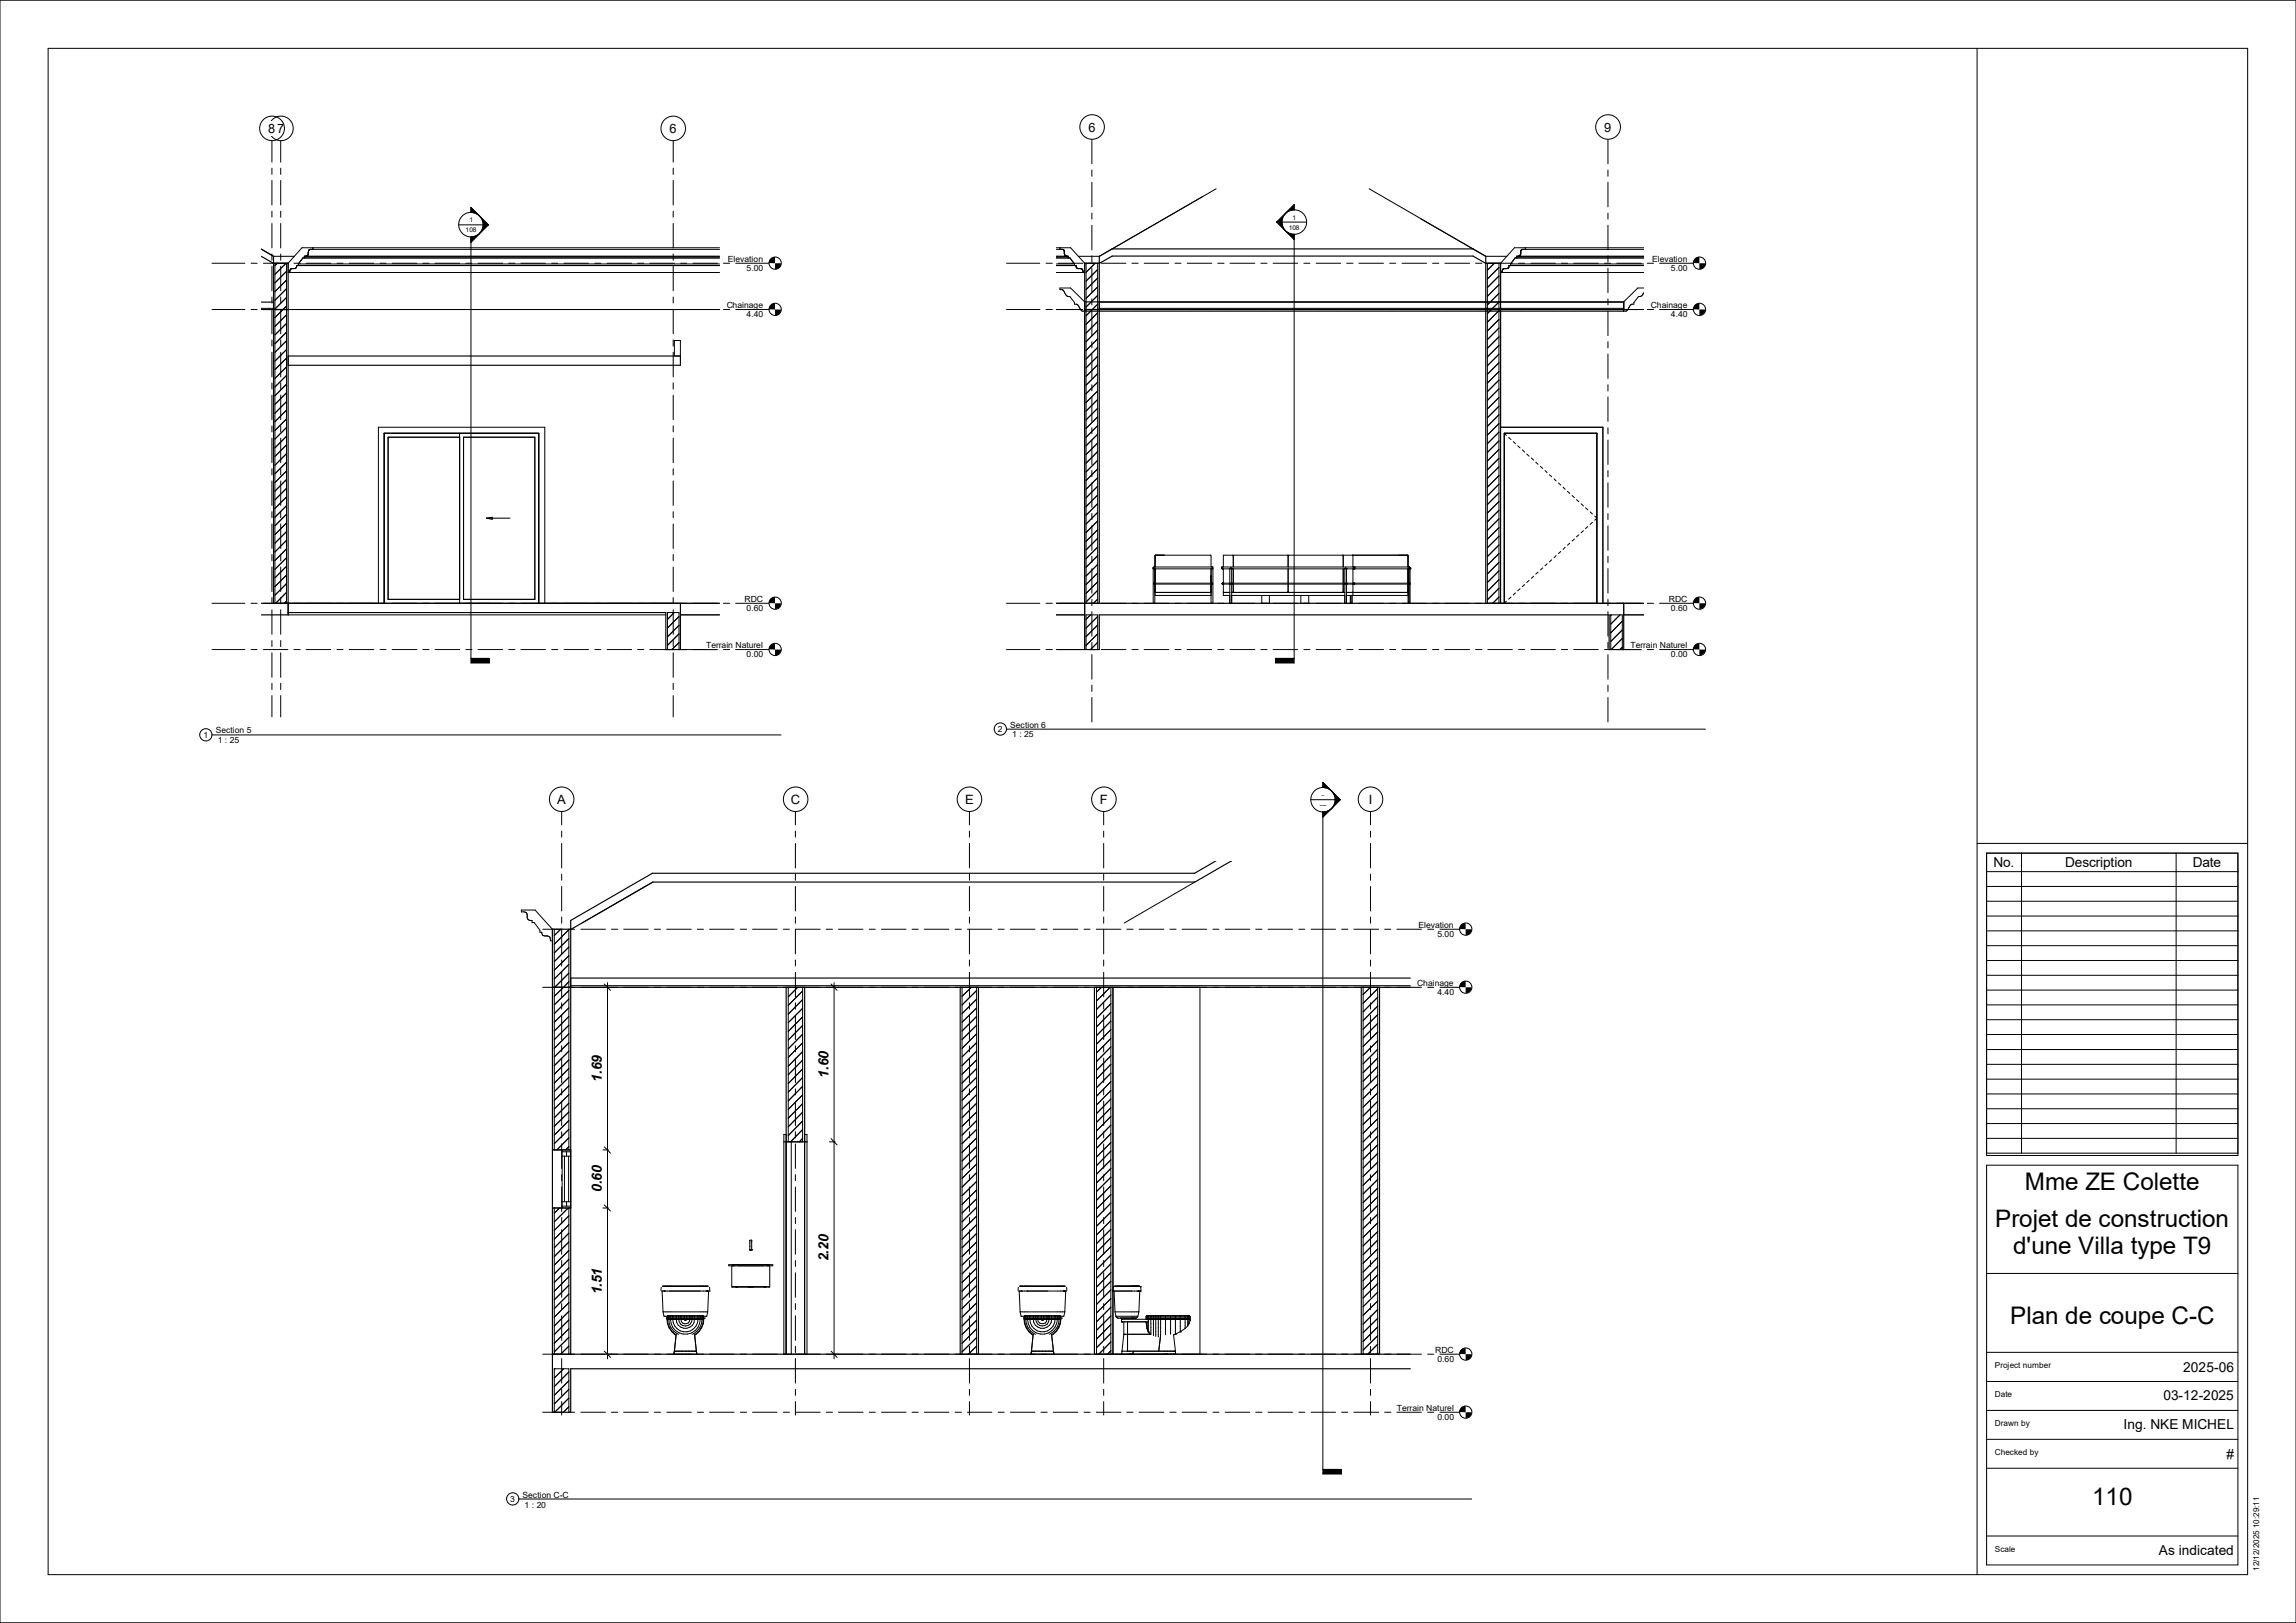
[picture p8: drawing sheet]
<svg xmlns="http://www.w3.org/2000/svg" width="420mm" height="297mm" viewBox="0 0 420 297" stroke-linecap="round" stroke-linejoin="round" font-family="sans-serif">
<defs><g id="words">
<g font-size="4.4">
<text x="370.4" y="217.8">Mme ZE Colette</text>
<text x="365" y="224.5">Projet de construction</text>
<text x="368.3" y="229.4">d'une Villa type T9</text>
<text x="367.7" y="242.3">Plan de coupe C-C</text>
<text x="382.7" y="275.5">110</text>
</g>
<g font-size="2.6">
<text x="110.1" y="197.9" transform="rotate(-90 110.1 197.9)">1.69</text>
<text x="151.6" y="197.2" transform="rotate(-90 151.6 197.2)">1.60</text>
<text x="110.1" y="218.1" transform="rotate(-90 110.1 218.1)">0.60</text>
<text x="151.6" y="230.8" transform="rotate(-90 151.6 230.8)">2.20</text>
<text x="110.1" y="236.9" transform="rotate(-90 110.1 236.9)">1.51</text>
</g>
<g font-size="2.5">
<text x="364.7" y="158.6">No.</text>
<text x="377.8" y="158.6">Description</text>
<text x="401.1" y="158.6">Date</text>
<text x="399.4" y="251">2025-06</text>
<text x="395.7" y="256.3">03-12-2025</text>
<text x="388.4" y="261.6">Ing. NKE MICHEL</text>
<text x="407.3" y="266.9">#</text>
<text x="394.9" y="284.6">As indicated</text>
</g>
<g font-size="2.3">
<text x="49.1" y="24.4">8</text>
<text x="50.7" y="24.4">7</text>
<text x="122.5" y="24.4">6</text>
<text x="199.1" y="24.1">6</text>
<text x="293.5" y="24.1">9</text>
<text x="101.9" y="147.2">A</text>
<text x="144.7" y="147.2">C</text>
<text x="176.5" y="147.2">E</text>
<text x="201.2" y="147.2">F</text>
<text x="250.4" y="147.2">I</text>
</g>
<g font-size="1.6">
<text x="133.1" y="48">Elevation</text>
<text x="302.2" y="48">Elevation</text>
<text x="136.6" y="49.6">5.00</text>
<text x="305.6" y="49.6">5.00</text>
<text x="132.9" y="56.4">Chainage</text>
<text x="136.6" y="58.1">4.40</text>
<text x="302" y="56.4">Chainage</text>
<text x="305.6" y="58.1">4.40</text>
<text x="136.2" y="110.2">RDC</text>
<text x="136.6" y="111.8">0.60</text>
<text x="305.3" y="110.2">RDC</text>
<text x="305.6" y="111.8">0.60</text>
<text x="129.2" y="118.7">Terrain Naturel</text>
<text x="298.2" y="118.7">Terrain Naturel</text>
<text x="136.6" y="120.3">0.00</text>
<text x="305.6" y="120.3">0.00</text>
<text x="37.2" y="135">1</text>
<text x="39.5" y="134.2">Section 5</text>
<text x="39.8" y="136">1 : 25</text>
<text x="182.5" y="133.9">2</text>
<text x="184.8" y="133.1">Section 6</text>
<text x="185.2" y="135">1 : 25</text>
<text x="259.5" y="169.8">Elevation</text>
<text x="262.9" y="171.5">5.00</text>
<text x="259.2" y="180.4">Chainage</text>
<text x="262.9" y="182.1">4.40</text>
<text x="262.6" y="247.6">RDC</text>
<text x="262.9" y="249.3">0.60</text>
<text x="255.5" y="258.2">Terrain Naturel</text>
<text x="262.9" y="259.9">0.00</text>
<text x="93.3" y="274.9">3</text>
<text x="95.6" y="274.1">Section C-C</text>
<text x="96" y="275.9">1 : 20</text>
</g>
<g font-size="1.5">
<text x="364.9" y="250.4">Project number</text>
<text x="364.9" y="255.7">Date</text>
<text x="364.9" y="260.9">Drawn by</text>
<text x="364.9" y="266.3">Checked by</text>
<text x="364.9" y="283.9">Scale</text>
<text x="413.2" y="287.4" transform="rotate(-90 413.2 287.4)">12/12/2025 10:29:11</text>
</g>
<g font-size="1.2">
<text x="85.9" y="40.7">1</text>
<text x="236.4" y="40.2">1</text>
<text x="85.2" y="42.5">108</text>
<text x="235.7" y="42">108</text>
<text x="241.4" y="147.7">---</text>
<text x="241.8" y="145.9">-</text>
</g>
</g></defs>
<path d="M89 94.7h1v.3h-1z" fill="#000"/>
<path d="M122.1 112.1h2.1v6.8h-2.1zM50.3 48.2h2.1v8.4h-2.1z" fill-rule="evenodd" fill="#fff"/>
<g fill="none" stroke="#000" stroke-width=".18">
<path d="M47.8 56.4h2.2M47.8 45.6l2.2 1.3h3.8M50 48.2h2.7M50.3 48.2v62.2M50.8 48.2l-.5 .4M52.3 48.2l-2 2M52.4 56l-2.1 2.1M52.4 57.6l-2.1 2.1M52.4 59.2l-2.1 2.1M52.4 49.7l-2.1 2.1M52.4 51.3l-2.1 2.1M52.4 52.8l-2.1 2.1"/>
<path d="M52.4 54.4l-2.1 2.2M52.4 48.2v62.2M52.7 56.6h78.9M52.7 48.2v1.7h78.9M53.3 49.2h.1M54.6 48.3v.3M54.6 48.3h77M56.6 45.7l-.2 .2-.1 .8-.5 .2M57.2 45.3v.3M131.6 46.9h-75.9v.3M131.6 48.6h-77.3l-.2 .5-.9 .1-.2 .7M131.6 47.2h-76.2l-.8 1.1"/>
<path d="M131.6 45.6l-75 .1M131.6 45.3h-76.4l-2.5 2.9M52.4 60.8l-2.1 2.1M52.4 62.4l-2.1 2.1M52.4 64l-2.1 2.1M52.4 65.5l-2.1 2.1M52.4 67.1l-2.1 2.2M52.4 68.7l-2.1 2.1M52.4 70.3l-2.1 2.1M52.4 71.9l-2.1 2.1M52.4 73.5l-2.1 2.1M52.4 75.1l-2.1 2.1"/>
<path d="M52.4 76.7l-2.1 2.1M52.4 78.2l-2.1 2.1M52.4 79.8l-2.1 2.2M84.1 79.3v31.1M123.4 62.3h1.1v2.9h-1.1zM52.4 81.4l-2.1 2.1M52.4 83l-2.1 2.1M52.4 84.6l-2.1 2.1M52.4 86.2l-2.1 2.1M52.4 87.8l-2.1 2.1M52.4 89.4l-2.1 2.1M52.4 90.9l-2.1 2.1"/>
<path d="M52.4 92.5l-2.1 2.2M52.4 94.1l-2.1 2.1M52.4 95.7l-2.1 2.1M52.4 97.3l-2.1 2.1M52.4 98.9l-2.1 2.1M84.1 80h-13.1v29.7h13.1M84.8 80h13v29.7h-13zM89 94.8l1-.1v.3zM89 94.8h4.3M52.4 100.5l-2.1 2.1M52.4 102.1l-2.1 2.1M52.4 103.6l-2.1 2.1"/>
<path d="M52.4 105.2l-2.1 2.2M52.4 106.8l-2.1 2.1M52.4 108.4l-2 2M52.4 110l-.4 .4M52.7 110.4h78.9M52.7 112.1v.4h69.1M69.2 110.4v-32.2h30.5v32.2M70.3 110.4v-31.1h28.3v31.1M122.1 118.9v-6.8h2.1v6.8M123.3 112.1l-1.2 1.3M124.2 112.8l-2.1 2.1M124.2 114.4l-2.1 2.1"/>
<path d="M124.2 116l-2.1 2.1M124.2 117.6l-1.3 1.3M124.5 112.5h7.1M124.5 118.9h7.1"/>
</g>
<path d="M47.8 45.6l2.2 1.3v63.5M47.8 46.9l2.2 1.3h2.7v64.3h-4.9M47.8 56.6h4.9M47.8 55.3h2.2M52.7 65.2h71.8v1.6h-71.8M47.8 110.4h76.7v8.5h-2.7v-6.8h-69.1" fill="none" stroke="#000" stroke-width=".21"/>
<path d="M272.1 56.6h2.1v53.8h-2.1z" fill="#fff"/>
<g fill="#fff">
<path d="M198.7 48.2h2.1v62.2h-2.1z" fill-rule="evenodd"/>
<path d="M294.6 112.5h2.2v6.4h-2.2zM198.7 112.5h2.1v6.4h-2.1zM272.1 48.2h2.1v8.4h-2.1z" fill-rule="evenodd"/>
</g>
<g fill="none" stroke="#000" stroke-width=".18">
<path d="M222.5 34.5l-21.4 12.4h-3.9M250.4 34.5l19.1 11.1M193.2 56.6h4.5M193.2 46.9h2.2v.3M193.2 45.3h2.6l2.6 2.9M193.2 45.6l1.4 .1 .2 1 .5 .2M193.2 47.2h2.5l.9 1.1M193.2 48.6h3.6l.2 .5 .9 .1 .1 .2 .1 .5M193.2 48.3h3.4M193.9 45.3v.3M194.6 45.8v.1M194.7 46.5v.1"/>
<path d="M196.6 48.3v.3M198.4 48.2v1.7h-5.2M198.4 56.9h-.6l-.3-.6a.96 .96 0 0 0-.9-.6v-.3l-.9-1.1a1.26 1.26 0 0 1-1.1-1.1l-.3-.2h-.4v-.3h1.9l2.6 2.5v63.7h-5.2M198.4 48.2h2.7M198.7 48.2v62.2M198.8 48.2l-.1 .1M200.3 48.2l-1.6 1.6M200.8 55.7l-2.1 2.1M200.8 57.2l-2.1 2.2M200.8 58.8l-2.1 2.2M200.8 49.3l-2.1 2.1M200.8 50.9l-2.1 2.1"/>
<path d="M200.8 52.5l-2.1 2.1M200.8 54.1l-2.1 2.1M200.8 48.2v62.2M201.1 56.4h95.9M259.9 40l11.9 6.9h3.8M271.8 48.2h2.7M272.1 48.2v62.2M273.3 48.2l-1.2 1.2M274.2 55.3l-2.1 2.1M274.2 56.9l-2.1 2.1M274.2 58.5l-2.1 2.1M274.2 48.9l-2.1 2.2"/>
<path d="M274.2 50.5l-2.1 2.1M274.2 52.1l-2.1 2.1M274.2 53.7l-2.1 2.1M274.2 48.2v62.2M274.5 48.2v7M274.5 56.9v21.3h18.7v32.2M274.5 49.9h26.2M276.3 48.3v.3M276.3 48.3h24.4M278.2 45.8v.1M279 45.3v.3M297.8 56.6h2.9"/>
<path d="M300.7 45.6h-22.2l-.3 .4-.1 .7-.5 .2M300.7 52.7h-1.1l-2.6 2.5v1.7h.6l.7-1.1 .6-.1v-.3l.8-1.1a.88 .88 0 0 0 1-.7M300.7 46.9h-23.2v.3M300.7 45.3h-23.7l-2.5 2.9M300.7 47.2h-23.5l-.9 1.1M300.7 48.6h-24.7l-.2 .5-.7 .1a.52 .52 0 0 0-.4 .7M200.8 60.4l-2.1 2.1M200.8 62l-2.1 2.1M200.8 63.6l-2.1 2.1M200.8 65.2l-2.1 2.1M200.8 66.8l-2.1 2.1M200.8 68.4l-2.1 2.1"/>
<path d="M200.8 69.9l-2.1 2.2M200.8 71.5l-2.1 2.2M200.8 73.1l-2.1 2.1M200.8 74.7l-2.1 2.1M200.8 76.3l-2.1 2.1M200.8 77.9l-2.1 2.1M200.8 79.5l-2.1 2.1M274.2 60l-2.1 2.1M274.2 61.6l-2.1 2.2M274.2 63.2l-2.1 2.1M274.2 64.8l-2.1 2.1M274.2 66.4l-2.1 2.1"/>
<path d="M274.2 68l-2.1 2.1M274.2 69.6l-2.1 2.1M274.2 71.2l-2.1 2.1M274.2 72.7l-2.1 2.1M274.2 74.3l-2.1 2.2M274.2 75.9l-2.1 2.1M274.2 77.5l-2.1 2.1M274.2 79.1l-2.1 2.1M275.2 79.3v31.1l.3-.4M275.2 79.3h16.9v31.1M275.2 79.3l.3 .4M200.8 81.1l-2.1 2.1"/>
<path d="M200.8 82.6l-2.1 2.2M200.8 84.2l-2.1 2.2M200.8 85.8l-2.1 2.1M200.8 87.4l-2.1 2.1M200.8 89l-2.1 2.1M200.8 90.6l-2.1 2.1M200.8 92.2l-2.1 2.1M200.8 93.8l-2.1 2.1M200.8 95.3l-2.1 2.2M200.8 96.9l-2.1 2.2M200.8 98.5l-2.1 2.1M274.2 80.7l-2.1 2.1"/>
<path d="M274.2 82.3l-2.1 2.1M274.2 83.9l-2.1 2.1M274.2 85.4l-2.1 2.1M274.2 87l-2.1 2.2M274.2 88.6l-2.1 2.1M274.2 90.2l-2.1 2.1M274.2 91.8l-2.1 2.1M274.2 93.4l-2.1 2.1M274.2 95l-2.1 2.1M274.2 96.6l-2.1 2.1M274.2 98.1l-2.1 2.1M274.2 99.7l-2.1 2.2"/>
<path d="M276 80.1l.4 .3M276.8 80.8l.4 .4M277.6 81.6l.4 .4M278.5 82.3l.4 .4M279.3 83.1l.4 .4M280.1 83.8l.4 .4M280.9 84.6l.4 .4M281.8 85.3l.4 .4M282.6 86.1l.4 .4M283.4 86.9l.4 .3M284.3 87.6l.3 .4M285.1 88.4l.4 .4"/>
<path d="M285.9 89.2l.4 .3M286.7 89.9l.4 .4M287.1 99.4l-.4 .4M287.6 90.7l.4 .4M288 98.6l-.4 .4M288.4 91.4l.4 .4M288.8 97.9l-.4 .4M289.2 92.2l.4 .4M289.6 97.1l-.4 .4M290 92.9l.4 .4M290.4 96.4l-.4 .3M290.9 93.7l.4 .4"/>
<path d="M291.3 95.6l-.4 .4M291.7 94.4l.4 .4-.4 .4M193.2 110.4h5.2M193.2 112.5h5.2M198.7 118.9v-6.4h2.1v6.4M199.5 112.5l-.8 .8M200.8 100.1l-2.1 2.1M200.8 101.7l-2.1 2.1M200.8 103.3l-2.1 2.1M200.8 104.9l-2.1 2.1M200.8 106.5l-2.1 2.1M200.8 108l-2.1 2.2"/>
<path d="M200.8 109.6l-.8 .8M200.8 112.8l-2.1 2.1M200.8 114.4l-2.1 2.1M200.8 116l-2.1 2.1M200.8 117.6l-1.3 1.3M210.9 104h.1M210.9 104l.2 .1M211 104.1h.1M211 104v.1M211.1 106.7h10.6v.1l-10.6 .1zM211.1 103.8h.1M211.1 104.1h.1"/>
<path d="M211.2 106.7h.1M211.2 106.9h.1M211.2 110.4h.1M211.2 104.1v2.6M211.2 106.9v3.5M211.3 108.4h10.2M211.3 106.9v2.1h10.2M211.3 104.1v2.6M211.3 108.3v.1M211.3 101.6h10.1l.1 2.2M211.4 101.6h-.1v2.2M221.5 108.4h-.1"/>
<path d="M221.5 104.1h.1M221.5 104.1v2.6M221.5 108.3v.1M221.7 106.9h.1M221.7 106.7h.1M221.7 103.8h.1M221.9 103.9l-.2-.1h-10.7l-.1 6.6h.3M221.9 103.9v6.5h-.4v-3.5M221.9 103.9l-.2 .2h-10.6M223.6 106.7h.1M223.6 106.9h.1M223.6 106.7h1.4"/>
<path d="M223.6 106.9h1.4M223.6 106.7v.2M223.8 108.4h1.2M223.8 104.1v2.6M223.8 106.9v2.1h1.2M223.8 101.6h1.7M223.8 101.6v2.2M225 104.1h.1M225 106.8h.1M225 106.7h.1M225 106.9h.1M225 104.1h-1.4l-.2-.2 .2-.1h34.2l.1 6.6"/>
<path d="M225 104.1v6.3M225 104.1l.1-.2 .2 .2M225 110.4h.3M225.1 104h.1M225.2 104h.1M225.3 104.1h.1M225.3 106.7h.1M225.3 106.8h.1M225.3 106.9h.1M225.3 108.4h20.7M225.3 104.1h20.7M225.3 106.7h20.7"/>
<path d="M225.3 106.9h20.7M225.3 104.1v6.3M225.3 109h20.7M225.6 101.6v.1M225.6 104.1v2.6M225.6 106.9v1.5M225.6 108.3v.1M225.6 108.4h.1M230.8 109v1.4h1.4v-1.4M235.6 101.7v2.1M235.6 104.1v2.6M235.6 106.9v1.5"/>
<path d="M235.6 101.7v-.1h-9.9h-.1v2.2M235.6 101.7l.2-.1h9.8l.1 .1M235.6 108.4h-.1M235.6 108.3l.1 .1M238 109v1.4h1.4v-1.4M245.7 108.4h.1M245.7 108.4h-.1M245.7 101.6v2.2M245.7 104.1v2.6M245.7 106.9v1.5M245.7 108.3v.1M245.7 101.6h11.8l.1 .1"/>
<path d="M246 104.1h.1M246 106.8h.1M246 106.7h.1M246 106.9h.1M246 104l.3 .1v6.3h-.3zM246.1 104h.1M246.2 104h.1M246.3 104.1h.1M246.3 106.7h.1M246.3 106.8h.1M246.3 106.9h.1M246.3 108.4h11.3"/>
<path d="M246.3 104.1h11.5M246.3 106.7l11.5 .1v.1h-11.5M247 109v1.4h.3v-1.4M247.5 101.6v2.2M247.5 104.1v2.6M247.5 106.9v1.4M247.5 108.4v.6M247.5 108.3l-.1 .1M247.6 106.7h.1M247.6 106.9h.1M247.6 103.8h.1M247.6 104.1h.1"/>
<path d="M247.7 106.7v.2M247.7 103.8v.3M257.6 106.9v2.1h-11.3M257.6 101.6v2.2M257.6 104.1v2.6M257.6 108.4h-.2M257.6 106.9v3.5h.3M257.7 106.7h.1M257.7 106.9h.1M257.8 104.1h.1M257.9 104.1h.1M257.9 104h.1"/>
<path d="M257.9 110.4h.1M257.9 104l-.1 .1M274.2 101.3l-2.1 2.1M274.2 102.9l-2.1 2.1M274.2 104.5l-2.1 2.1M274.2 106.1l-2.1 2.1M274.2 107.7l-2.1 2.1M274.2 109.3l-1.2 1.1M274.5 110.4h26.2M276.4 109.3l-.4 .3M277.2 108.5l-.4 .4M278 107.7l-.4 .4"/>
<path d="M278.9 107l-.4 .4M279.7 106.2l-.4 .4M280.5 105.5l-.4 .3M281.3 104.7l-.4 .4M282.2 103.9l-.4 .4M283 103.2l-.4 .3M283.8 102.4l-.4 .4M284.6 101.7l-.3 .4M285.5 100.9l-.4 .4M286.3 100.2l-.4 .3M294.6 118.9v-6.4h2.2v6.4M294.7 112.5l-.1 .1"/>
<path d="M296.3 112.5l-1.7 1.7M296.8 113.7l-2.2 2.1M296.8 115.3l-2.2 2.1M296.8 116.8l-2.1 2.1M296.8 118.4l-.5 .5M297 110.4v2.1h3.7M297 118.9h3.7"/>
</g>
<path d="M198.4 56.6h98.6M198.4 55.2h98.6v1.7h-98.6M201.1 55.3h95.9M198.4 110.4h98.6v8.5h-2.7v-6.4h-93.2v6.4h-2.7v-70.7h2.7l2.4-1.3h66l2.2 1.3h2.8v62.2M201.1 110.4v-63.5l2.4-1.3h66l2.3 1.3v63.5" fill="none" stroke="#000" stroke-width=".21"/>
<g fill="#fff">
<path d="M249.3 180.7h2.7v67.1h-2.7zM200.6 180.7h2.6v67.1h-2.6z" fill-rule="evenodd"/>
<path d="M101.4 170.1h2.7v10.6h-2.7zM101.4 250.5h2.7v7.9h-2.7zM176 180.7h2.6v67.1h-2.6zM144.2 180.7h2.6v28.3h-2.6z" fill-rule="evenodd"/>
</g>
<path d="M101.4 180.7h2.7v67.1h-2.7z" fill="#fff"/>
<g fill="none" stroke="#000" stroke-width=".18">
<path d="M225.3 157.5l-.1 .1M95.4 166.5h2.5l3.1 3.6v2.1h-.3l-.2-.8-1.2-.2-.2-.6h-.3v-.4l-1.1-1.4h-.4v-.4h-.5l-.2-.2-.3-1.2-.4-.1h-.5zM101.4 170.1v40.3M102.6 170.1l-1.2 1.1M104.1 178.1l-2.7 2.6M104.1 179.7l-2.7 2.6M104.1 170.1l-2.7 2.7M104.1 171.7l-2.7 2.7M104.1 173.3l-2.7 2.7M104.1 174.9l-2.7 2.6M104.1 176.5l-2.7 2.7M104.1 170.1v40.3"/>
<path d="M119.4 161.4l-12.9 7.5M218.6 161.4l-12.9 7.5M104.1 181.3l-2.7 2.6M104.1 182.8l-2.7 2.7M104.1 184.4l-2.7 2.7M104.1 186l-2.7 2.7M104.1 187.6l-2.7 2.6M104.1 189.2l-2.7 2.7M104.1 190.8l-2.7 2.6M104.1 192.4l-2.7 2.6M104.1 194l-2.7 2.6M104.1 195.5l-2.7 2.7"/>
<path d="M104.1 197.1l-2.7 2.7M104.1 198.7l-2.7 2.7M104.4 180.4h153.6M144.2 180.7v28.3M144.3 180.7l-.1 .1M145.9 180.7l-1.7 1.7M146.8 181.4l-2.6 2.6M146.8 184.5l-2.6 2.7M146.8 182.9l-2.6 2.7M146.8 186.1l-2.6 2.7M146.8 187.7l-2.6 2.6M146.8 189.3l-2.6 2.6"/>
<path d="M146.8 190.8l-2.6 2.7M146.8 192.4l-2.6 2.7M146.8 194l-2.6 2.7M146.8 195.6l-2.6 2.7M146.8 197.2l-2.6 2.7M146.8 198.8l-2.6 2.7M146.8 180.7v28.3h-3.4M176 180.7v67.1M176.1 180.7h-.1M177.7 180.7l-1.7 1.6M178.6 181.3l-2.6 2.6M178.6 182.8l-2.6 2.7"/>
<path d="M178.6 184.4l-2.6 2.7M178.6 186l-2.6 2.7M178.6 187.6l-2.6 2.6M178.6 189.2l-2.6 2.7M178.6 190.8l-2.6 2.6M178.6 192.4l-2.6 2.6M178.6 194l-2.6 2.6M178.6 195.5l-2.6 2.7M178.6 197.1l-2.6 2.7M178.6 198.7l-2.6 2.7M178.6 180.7v67.1M200.6 180.7v67.1"/>
<path d="M201.5 180.7l-.9 .9M203.1 180.7l-2.5 2.5M203.2 182.1l-2.6 2.6M203.2 183.7l-2.6 2.7M203.2 185.3l-2.6 2.6M203.2 186.9l-2.6 2.6M203.2 188.4l-2.6 2.7M203.2 190l-2.6 2.7M203.2 191.6l-2.6 2.7M203.2 193.2l-2.6 2.7M203.2 194.8l-2.6 2.6M203.2 196.4l-2.6 2.7"/>
<path d="M203.2 198l-2.6 2.6M203.2 199.6l-2.6 2.6M203.2 180.7v67.1M203.6 180.7h15.9v67.1h-15.9zM249.3 180.7v67.1M250.7 180.7l-1.4 1.3M252 180.9l-2.7 2.7M252 182.5l-2.7 2.7M252 184.1l-2.7 2.7M252 185.7l-2.7 2.6M252 187.3l-2.7 2.6M252 188.8l-2.7 2.7"/>
<path d="M252 190.5l-2.7 2.6M252 192l-2.7 2.7M252 193.6l-2.7 2.7M252 195.2l-2.7 2.7M252 196.8l-2.7 2.6M252 198.4l-2.7 2.6M252 200l-2.7 2.6M252 180.7v67.1M101 210.4h3.4v10.7h-3.4zM102.8 210.4v10.7M102.8 219.9h1.6M102.8 211.6h1.6"/>
<path d="M102.8 210.8h1.6M103.3 211.6v8.3M103.6 210.8v.8M103.6 219.9v.8M104 211.6v8.3M104.1 200.3l-2.7 2.6M104.1 201.9l-2.7 2.7M104.1 203.5l-2.7 2.6M104.1 205.1l-2.7 2.6M104.1 206.7l-2.7 2.6M104.1 208.2l-2.2 2.2M104.1 209.8l-.7 .6"/>
<path d="M144.7 209v38.8M146.8 200.4l-2.6 2.6M146.8 202l-2.6 2.6M146.8 203.5l-2.6 2.7M146.8 205.1l-2.6 2.7M146.8 206.7l-2.2 2.3M146.8 208.3l-.6 .7M147.2 209h.4M178.6 200.3l-2.6 2.6M178.6 201.9l-2.6 2.7M178.6 203.5l-2.6 2.6M178.6 205.1l-2.6 2.6"/>
<path d="M178.6 206.7l-2.6 2.6M178.6 208.2l-2.6 2.7M178.6 209.8l-2.6 2.7M178.6 211.4l-2.6 2.7M178.6 213l-2.6 2.6M178.6 214.6l-2.6 2.7M178.6 216.2l-2.6 2.6M178.6 217.8l-2.6 2.6M178.6 219.4l-2.6 2.6M203.2 201.1l-2.6 2.7M203.2 202.7l-2.6 2.7M203.2 204.3l-2.6 2.7"/>
<path d="M203.2 205.9l-2.6 2.7M203.2 207.5l-2.6 2.6M203.2 209.1l-2.6 2.7M203.2 210.7l-2.6 2.6M203.2 212.3l-2.6 2.6M203.2 213.8l-2.6 2.7M203.2 215.4l-2.6 2.7M203.2 217l-2.6 2.7M203.2 218.6l-2.6 2.6M252 201.5l-2.7 2.7M252 203.2l-2.7 2.6M252 204.7l-2.7 2.7"/>
<path d="M252 206.3l-2.7 2.7M252 207.9l-2.7 2.7M252 209.5l-2.7 2.6M252 211.1l-2.7 2.6M252 212.7l-2.7 2.6M252 214.2l-2.7 2.7M252 215.9l-2.7 2.6M252 217.4l-2.7 2.7M252 219l-2.7 2.7M101.4 221.1v26.7M102.4 221.1l-1 .9M102.8 220.7h1.6"/>
<path d="M103.9 221.1l-2.5 2.5M104.1 222.5l-2.7 2.7M104.1 224.1l-2.7 2.7M104.1 225.7l-2.7 2.6M104.1 227.3l-2.7 2.7M104.1 228.9l-2.7 2.6M104.1 230.5l-2.7 2.6M104.1 232l-2.7 2.7M104.1 233.6l-2.7 2.7M104.1 235.2l-2.7 2.7M104.1 236.8l-2.7 2.7M104.1 238.4l-2.7 2.6"/>
<path d="M104.1 240l-2.7 2.7M104.1 221.1v26.7M120.9 235.6v.5M121 236.3h8.8M121.1 236.3l.2 3.8M121.2 235.4h8.4M129.6 236.3l-.1 3.8M129.8 236.3h.1M129.8 235.6v.5M133.3 231.4h8.1v.2h-8.1zM133.9 231.6v3.9h6.9v-3.9M137.2 228.7h.1"/>
<path d="M137.2 227v1.7M137.2 228.7h.3M137.2 226.9h.1M137.5 226.9v1.8M137.5 228.7h.1M178.6 236.8l-2.6 2.7M178.6 240l-2.6 2.7M178.6 220.9l-2.6 2.7M178.6 222.5l-2.6 2.7M178.6 224.1l-2.6 2.7M178.6 225.7l-2.6 2.6M178.6 227.3l-2.6 2.7"/>
<path d="M178.6 228.9l-2.6 2.6M178.6 230.5l-2.6 2.6M178.6 232.1l-2.6 2.6M178.6 233.6l-2.6 2.7M178.6 235.2l-2.6 2.7M178.6 238.4l-2.6 2.6M186.3 235.6l-.1 .5M186.3 236.3h8.8M186.4 236.3l.2 3.8M186.5 235.4h8.4M194.9 236.3l-.1 3.8M195.1 235.6l.1 .5"/>
<path d="M203.2 234.5l-2.6 2.6M203.2 237.7l-2.6 2.6M203.2 220.2l-2.6 2.6M203.2 221.8l-2.6 2.6M203.2 223.4l-2.6 2.6M203.2 225l-2.6 2.6M203.2 226.5l-2.6 2.7M203.2 228.1l-2.6 2.7M203.2 229.7l-2.6 2.7M203.2 231.3l-2.6 2.6M203.2 232.9l-2.6 2.6M203.2 236.1l-2.6 2.6"/>
<path d="M203.2 239.2l-2.6 2.7M203.6 236.2l5.1 .1M203.8 236.3l.2 3.8M208.5 236.3l-.2 3.8M208.6 235.5h.1M208.6 236.3h.1M208.6 235.5l-4.8-.1-.2 .2v.5M208.7 235.6v.5M252 220.6l-2.7 2.7M252 222.2l-2.7 2.6M252 223.8l-2.7 2.6M252 225.4l-2.7 2.6"/>
<path d="M252 226.9l-2.7 2.7M252 228.6l-2.7 2.6M252 230.1l-2.7 2.7M252 231.7l-2.7 2.7M252 233.3l-2.7 2.7M252 234.9l-2.7 2.6M252 236.5l-2.7 2.6M252 238.1l-2.7 2.6M252 239.6l-2.7 2.7M101.4 258.4v-7.9h2.7v7.9M101.5 250.5l-.1 .1M103.1 250.5l-1.7 1.7"/>
<path d="M104.1 241.6l-2.7 2.6M104.1 243.2l-2.7 2.6M104.1 244.7l-2.7 2.7M104.1 246.3l-1.5 1.5M104.1 251.1l-2.7 2.6M104.1 252.7l-2.7 2.7M104.1 254.3l-2.7 2.6M104.1 255.9l-2.6 2.5M104.1 257.4l-1 1M121.3 240.1l.2 .8h.5M121.3 240.1h8.2M121.9 241.2h.1"/>
<path d="M122 241l.1-.3h6.5l.1 .3M122 241h6.7M122 241v.3h6.7v-.3M122.1 241.4a3.4 3.4 0 0 0 1.6 2.9M122.2 240.7l-.1 .6M122.3 241.4a2.88 2.88 0 0 0 1.8 2.8M122.4 240.7l-.1 .6M122.6 241.4a2.73 2.73 0 0 0 2.8 2.8 2.73 2.73 0 0 0 2.7-2.8M122.8 240.7l-.2 .6M123.1 241.4a2.31 2.31 0 0 0 2.3 2.3 2.31 2.31 0 0 0 2.3-2.3M123.1 240.7v.6M123.4 247.3l-.1 .5h4.2l-.1-.5"/>
<path d="M123.4 247.3l.3-3a3.2 3.2 0 0 1-1.7-2.9h6.7a3.3 3.3 0 0 1-1.6 2.9l.3 3M123.4 247.3h4M123.7 244.2l-.3 3.1M123.7 241.4a1.67 1.67 0 0 0 1.7 1.7 1.67 1.67 0 0 0 1.6-1.7M123.8 240.7l-.1 .6M124.1 241.4a1.25 1.25 0 0 0 1.3 1.3 1.25 1.25 0 0 0 1.2-1.3M124.2 240.7l-.1 .6M124.5 241.4a.83 .83 0 0 0 .9 .9 .83 .83 0 0 0 .8-.9M124.6 240.7l-.1 .6M125.1 241.4l.3 .2 .2-.2M125.2 240.7l-.1 .6M125.6 240.7v.6"/>
<path d="M126.2 240.7v.6M126.5 240.7l.1 .6M127 240.7v.6M127 244.2l.4 3.1M127.6 240.7l.1 .6M128 240.7l.1 .6M128.3 240.7l.1 .6M128.4 241.4a3 3 0 0 1-1.8 2.8M128.6 240.7l.1 .6M128.7 241.4a3.4 3.4 0 0 1-1.7 2.9M128.7 241.2h.2M128.9 241.2h.1"/>
<path d="M129.5 240.1l-.2 .8h-.6M143.8 247.8v-40.2h-.4v40.2h4.2v-40.2h-.4v40.2M178.6 243.2l-2.6 2.6M178.6 246.3l-1.4 1.5M178.6 241.6l-2.6 2.6M178.6 244.8l-2.6 2.6M186.6 240.1h8.2M186.6 240.1l.2 .8h.6M187.2 241.2h.1M187.3 241h6.8M187.3 241l.1-.3h6.5l.2 .3M187.3 241v.3h6.8v-.3"/>
<path d="M187.4 241.4a3.4 3.4 0 0 0 1.6 2.9M187.5 240.7l-.1 .6M187.6 241.4a3 3 0 0 0 1.8 2.8M187.7 240.7l-.1 .6M188 241.4a2.73 2.73 0 0 0 2.7 2.8 2.73 2.73 0 0 0 2.7-2.8M188.1 240.7l-.1 .6M188.4 241.4a2.31 2.31 0 0 0 2.3 2.3 2.31 2.31 0 0 0 2.3-2.3M188.5 240.7l-.1 .6M188.7 247.3l.3-3a3.2 3.2 0 0 1-1.7-2.9h6.8a3.2 3.2 0 0 1-1.7 2.9l.3 3M188.7 247.3l-.1 .5h4.2l-.1-.5M188.7 247.3h4M189 244.2l-.3 3.1"/>
<path d="M189 241.4a1.67 1.67 0 0 0 1.7 1.7 1.67 1.67 0 0 0 1.7-1.7M189.1 240.7l-.1 .6M189.4 241.4a1.23 1.23 0 0 0 1.3 1.3 1.23 1.23 0 0 0 1.2-1.3M189.5 240.7l-.1 .6M189.8 241.4a.85 .85 0 0 0 .9 .8 .85 .85 0 0 0 .8-.8M189.8 241v.3M189.9 240.7v.3M190.5 241.4l.2 .2 .2-.2M190.5 240.7v.6M190.9 240.7v.6M191.5 240.7v.6M191.9 240.7v.6"/>
<path d="M192.3 240.7l.1 .6M192.4 244.2l.3 3.1M192.9 240.7l.1 .6M193.3 240.7l.1 .6M193.6 240.7l.1 .6M193.7 241.4a2.88 2.88 0 0 1-1.8 2.8M193.8 240.7l.2 .6M194 241.4a3.3 3.3 0 0 1-1.7 2.9M194.1 241.2h.1M194.2 241.2h.1M194.8 240.1l-.2 .8h-.6M203.2 240.8l-2.6 2.7"/>
<path d="M203.2 244l-2.6 2.6M203.2 247.2l-.6 .6M203.2 242.4l-2.6 2.7M203.2 245.6l-2.2 2.2M204 240.1h4.3M204 240.1l.1 .8M204.1 240.9l.5 .3h3.2l.3-.2M205.1 241.4h.1M205.1 241.9h.1M205.1 241.4h12.6l-.2 .9M205.1 241.9h5M205.1 241.4v.5"/>
<path d="M205.2 247.3h9.8M205.2 247.3v.5M205.6 244.2l-.4 3.1M205.6 241.9v2.3M206.2 241.9v5.4M207.3 247.3v.5M207.7 241.2h.1M208.3 240.1l-.1 .8h-4.1M209.6 241h8.1M209.6 241l.1-.3h7.9l.1 .3M209.6 241v.3h8.1v-.3M209.6 241.9l.2 1.3"/>
<path d="M209.8 243.2l.3 .6M209.8 241.9v1.3M210 240.7l-.2 .6M210.1 243.8h.1M210.1 241.4v2.4M210.1 243.8l.3 .4M210.2 240.7l-.1 .6M210.5 241.4v2.8h-4.9M210.6 240.7l-.1 .6M211 241.4v3M211 240.7v.6M211.4 241.4v3.2"/>
<path d="M211.5 240.7l-.1 .6M211.9 240.7v.6M211.9 241.4v3.2M212.3 240.7v.6M212.3 241.4v2.9l-.3 3M213.2 240.7v.6M213.2 241.4v2.9M214.1 240.7v.6M214.1 241.4v2.8M214.7 244.3l.3 3M215 240.7v.6M215 244.1h.1"/>
<path d="M215 247.3l.1 .5M215 244.1l-.4 .2M215 241.4v2.7M215.9 240.7v.6M215.9 243.7h.1M215.9 243.7l-.9 .4M215.9 241.4v2.3M216.7 240.7l.1 .6M216.8 243.1l-.9 .6M216.8 241.4v1.7M217.2 240.7l.1 .6M217.3 242.7l-.5 .4"/>
<path d="M217.3 241.4v1.3M217.4 240.7l.1 .6M217.5 242.3l-.2 .4M217.5 241.4v.9M252 241.3l-2.7 2.6M252 242.8l-2.7 2.7M252 244.4l-2.7 2.7M252 246l-1.8 1.8M252 247.6l-.2 .2"/>
<circle cx="141.8" cy="118.9" r="1.12"/>
</g>
<path d="M222.5 157.5l-4 2.3h-99.2l-14.9 8.6v42h-3.4v-40.3h3.5l14.9-8.7h99.2l6.7-3.9M104.4 179h153.6M101 180.7h157M143.8 180.7v28.3h3.4v-28.3M175.6 180.7v67.1M179 180.7v67.1M200.2 180.7v67.1M203.6 180.7v67.1M249 180.7v67.1M252.3 180.7v67.1M101 247.8h157M104.4 247.8v-26.7h-3.4v37.3h3.4v-7.9h153.6" fill="none" stroke="#000" stroke-width=".21"/>
<path d="M140.6 117.8h1.2v1.1h-1.2zM141.8 118.9h1.1v1.1h-1.1z" fill="#000"/>
<g fill="#fff">
<path d="M129.2 117.2h10.4v1.8h-10.4z"/>
<path d="M136.6 118.9h3v1.7h-3z"/>
</g>
<g fill="none" stroke="#000" stroke-width=".18">
<path d="M38.8 118.9h6M45.9 118.9h1.1M48.2 118.9h4.5M53.8 118.9h1.1M56 118.9h4.5M61.6 118.9h1.1M63.9 118.9h4.5M69.5 118.9h1.1M71.8 118.9h4.4M77.3 118.9h1.2M79.6 118.9h4.5M85.2 118.9h1.1"/>
<path d="M87.5 118.9h4.4M93 118.9h1.2M95.3 118.9h4.5M100.9 118.9h1.1M103.2 118.9h4.5M108.8 118.9h1.1M111 118.9h4.5M116.6 118.9h1.2M118.9 118.9h4.5M124.5 118.9h1.1M126.7 118.9h4.5M132.3 118.9h1.2"/>
<path d="M134.6 118.9h6"/>
<circle cx="141.8" cy="56.6" r="1.12"/>
</g>
<path d="M140.6 55.5h1.2v1.1h-1.2zM141.8 56.6h1.1v1.1h-1.1z" fill="#000"/>
<g fill="#fff">
<path d="M132.9 55h6.7v1.7h-6.7z"/>
<path d="M136.6 56.6h3v1.8h-3z"/>
</g>
<g fill="none" stroke="#000" stroke-width=".18">
<path d="M38.8 56.6h6M45.9 56.6h1.1M48.2 56.6h4.5M53.8 56.6h1.1M56 56.6h4.5M61.6 56.6h1.1M63.9 56.6h4.5M69.5 56.6h1.1M71.8 56.6h4.4M77.3 56.6h1.2M79.6 56.6h4.5M85.2 56.6h1.1"/>
<path d="M87.5 56.6h4.4M93 56.6h1.2M95.3 56.6h4.5M100.9 56.6h1.1M103.2 56.6h4.5M108.8 56.6h1.1M111 56.6h4.5M116.6 56.6h1.2M118.9 56.6h4.5M124.5 56.6h1.1M126.7 56.6h4.5M132.3 56.6h1.2"/>
<path d="M134.6 56.6h6"/>
<circle cx="141.8" cy="110.4" r="1.12"/>
</g>
<path d="M140.6 109.3h1.2v1.1h-1.2zM141.8 110.4h1.1v1.1h-1.1z" fill="#000"/>
<g fill="#fff">
<path d="M136.2 108.7h3.4v1.7h-3.4z"/>
<path d="M136.6 110.4h3v1.7h-3z"/>
</g>
<g fill="none" stroke="#000" stroke-width=".18">
<path d="M38.8 110.4h6M45.9 110.4h1.1M48.2 110.4h4.5M53.8 110.4h1.1M56 110.4h4.5M61.6 110.4h1.1M63.9 110.4h4.5M69.5 110.4h1.1M71.8 110.4h4.4M77.3 110.4h1.2M79.6 110.4h4.5M85.2 110.4h1.1"/>
<path d="M87.5 110.4h4.4M93 110.4h1.2M95.3 110.4h4.5M100.9 110.4h1.1M103.2 110.4h4.5M108.8 110.4h1.1M111 110.4h4.5M116.6 110.4h1.2M118.9 110.4h4.5M124.5 110.4h1.1M126.7 110.4h4.5M132.3 110.4h1.2"/>
<path d="M134.6 110.4h6"/>
<circle cx="141.8" cy="48.2" r="1.12"/>
</g>
<path d="M140.6 47h1.2v1.2h-1.2zM141.8 48.2h1.1v1.1h-1.1z" fill="#000"/>
<g fill="#fff">
<path d="M133.1 46.5h6.5v1.8h-6.5z"/>
<path d="M136.6 48.2h3v1.7h-3z"/>
</g>
<g fill="none" stroke="#000" stroke-width=".18">
<path d="M38.8 48.2h6M45.9 48.2h1.1M48.2 48.2h4.5M53.8 48.2h1.1M56 48.2h4.5M61.6 48.2h1.1M63.9 48.2h4.5M69.5 48.2h1.1M71.8 48.2h4.4M77.3 48.2h1.2M79.6 48.2h4.5M85.2 48.2h1.1"/>
<path d="M87.5 48.2h4.4M93 48.2h1.2M95.3 48.2h4.5M100.9 48.2h1.1M103.2 48.2h4.5M108.8 48.2h1.1M111 48.2h4.5M116.6 48.2h1.2M118.9 48.2h4.5M124.5 48.2h1.1M126.7 48.2h4.5M132.3 48.2h1.2"/>
<path d="M134.6 48.2h6"/>
<circle cx="123.1" cy="23.5" r="2.24"/>
</g>
<path d="M122.5 22.2h1.2v2.6h-1.2z" fill="#fff"/>
<g fill="none" stroke="#000" stroke-width=".18">
<path d="M123.1 25.8v3.9M123.1 30.8v1.1M123.1 33v4.5M123.1 38.7v1.1M123.1 40.9v4.5M123.1 46.5v1.1M123.1 48.7v4.5M123.1 54.4v1.1M123.1 56.6v4.5M123.1 62.2v1.1M123.1 64.5v4.5M123.1 70.1v1.1"/>
<path d="M123.1 72.3v4.5M123.1 77.9v1.1M123.1 80.2v4.5M123.1 85.8v1.1M123.1 88v4.5M123.1 93.6v1.1M123.1 95.9v4.5M123.1 101.5v1.1M123.1 103.8v4.4M123.1 109.3v1.2M123.1 111.6v4.5M123.1 117.2v1.1"/>
<path d="M123.1 119.5v4.5M123.1 125.1v1.1M123.1 127.3v3.9"/>
<circle cx="51.4" cy="23.5" r="2.24"/>
</g>
<path d="M50.7 22.2h1.3v2.6h-1.3z" fill="#fff"/>
<g fill="none" stroke="#000" stroke-width=".18">
<path d="M51.4 25.8v3.9M51.4 30.8v1.1M51.4 33v4.5M51.4 38.7v1.1M51.4 40.9v4.5M51.4 46.5v1.1M51.4 48.7v4.5M51.4 54.4v1.1M51.4 56.6v4.5M51.4 62.2v1.1M51.4 64.5v4.5M51.4 70.1v1.1"/>
<path d="M51.4 72.3v4.5M51.4 77.9v1.1M51.4 80.2v4.5M51.4 85.8v1.1M51.4 88v4.5M51.4 93.6v1.1M51.4 95.9v4.5M51.4 101.5v1.1M51.4 103.8v4.4M51.4 109.3v1.2M51.4 111.6v4.5M51.4 117.2v1.1"/>
<path d="M51.4 119.5v4.5M51.4 125.1v1.1M51.4 127.3v3.9"/>
<circle cx="49.8" cy="23.5" r="2.25"/>
</g>
<path d="M49.1 22.2h1.2v2.6h-1.2z" fill="#fff"/>
<g fill="none" stroke="#000" stroke-width=".18">
<path d="M49.7 25.8v3.9M49.7 30.8v1.1M49.7 33v4.5M49.7 38.7v1.1M86.1 38v.9M86.1 38l3.2 3.1M86.1 38l1.6 1.5-1-.6h-.6M87.7 39.5a2.2 2.2 0 0 1 0 3.2l1.6-1.6M49.7 40.9v4.5M49.7 46.5v1.1M49.7 48.7v4.5M49.7 54.4v1.1"/>
<path d="M49.7 56.6v4.5M83.9 41.1h5.4M87.7 42.8l-1 .5-.6 .1v77.9h3.4v-.8h-3.4M89.3 41.1l-3.2 3.2M49.7 62.2v1.1M49.7 64.5v4.5M49.7 70.1v1.1M49.7 72.3v4.5M49.7 77.9v1.1M49.7 80.2v4.5M49.7 85.8v1.1M49.7 88v4.5"/>
<path d="M49.7 93.6v1.1M49.7 95.9v4.5M49.7 101.5v1.1M49.7 103.8v4.4M49.7 109.3v1.2M49.7 111.6v4.5M49.7 117.2v1.1M49.7 119.5v4.5M49.7 125.1v1.1M49.7 127.3v3.9"/>
<circle cx="86.1" cy="41.1" r="2.24"/>
<circle cx="310.9" cy="118.9" r="1.12"/>
</g>
<path d="M86.1 38h1.5v1.4h-1.5zM87.9 39.8h1.4v1.3h-1.4zM86.1 42.8h1.5v1.5h-1.5zM87.8 41.1h1.5v1.6h-1.5zM309.7 117.8h1.2v1.1h-1.2zM310.9 118.9h1.1v1.1h-1.1zM86.1 120.5h3.4v.8h-3.4z" fill="#000"/>
<g fill="#fff">
<path d="M298.2 117.2h10.5v1.8h-10.5z"/>
<path d="M305.6 118.9h3.1v1.7h-3.1z"/>
</g>
<g fill="none" stroke="#000" stroke-width=".18">
<path d="M184.1 118.9h6.1M191.3 118.9h1.2M193.6 118.9h4.5M199.2 118.9h1.1M201.5 118.9h4.5M207.1 118.9h1.1M209.3 118.9h4.5M214.9 118.9h1.1M217.2 118.9h4.5M222.8 118.9h1.1M225 118.9h4.5M230.6 118.9h1.2"/>
<path d="M232.9 118.9h4.5M238.5 118.9h1.1M240.7 118.9h4.5M246.3 118.9h1.2M248.6 118.9h4.5M254.2 118.9h1.1M256.5 118.9h4.4M262 118.9h1.2M264.3 118.9h4.5M269.9 118.9h1.2M272.2 118.9h4.4M277.8 118.9h1.1"/>
<path d="M280 118.9h4.5M285.6 118.9h1.2M287.9 118.9h4.5M293.5 118.9h1.1M295.7 118.9h4.5M301.3 118.9h1.2M303.6 118.9h6.1"/>
<circle cx="310.9" cy="56.6" r="1.12"/>
</g>
<path d="M309.7 55.5h1.2v1.1h-1.2zM310.9 56.6h1.1v1.1h-1.1z" fill="#000"/>
<g fill="#fff">
<path d="M302 55h6.7v1.7h-6.7z"/>
<path d="M305.6 56.6h3.1v1.8h-3.1z"/>
</g>
<g fill="none" stroke="#000" stroke-width=".18">
<path d="M184.1 56.6h6.1M191.3 56.6h1.2M193.6 56.6h4.5M199.2 56.6h1.1M201.5 56.6h4.5M207.1 56.6h1.1M209.3 56.6h4.5M214.9 56.6h1.1M217.2 56.6h4.5M222.8 56.6h1.1M225 56.6h4.5M230.6 56.6h1.2"/>
<path d="M232.9 56.6h4.5M238.5 56.6h1.1M240.7 56.6h4.5M246.3 56.6h1.2M248.6 56.6h4.5M254.2 56.6h1.1M256.5 56.6h4.4M262 56.6h1.2M264.3 56.6h4.5M269.9 56.6h1.2M272.2 56.6h4.4M277.8 56.6h1.1"/>
<path d="M280 56.6h4.5M285.6 56.6h1.2M287.9 56.6h4.5M293.5 56.6h1.1M295.7 56.6h4.5M301.3 56.6h1.2M303.6 56.6h6.1"/>
<circle cx="310.9" cy="110.4" r="1.12"/>
</g>
<path d="M309.7 109.3h1.2v1.1h-1.2zM310.9 110.4h1.1v1.1h-1.1z" fill="#000"/>
<g fill="#fff">
<path d="M305.3 108.7h3.4v1.7h-3.4z"/>
<path d="M305.6 110.4h3.1v1.7h-3.1z"/>
</g>
<g fill="none" stroke="#000" stroke-width=".18">
<path d="M184.1 110.4h6.1M191.3 110.4h1.2M193.6 110.4h4.5M199.2 110.4h1.1M201.5 110.4h4.5M207.1 110.4h1.1M209.3 110.4h4.5M214.9 110.4h1.1M217.2 110.4h4.5M222.8 110.4h1.1M225 110.4h4.5M230.6 110.4h1.2"/>
<path d="M232.9 110.4h4.5M238.5 110.4h1.1M240.7 110.4h4.5M246.3 110.4h1.2M248.6 110.4h4.5M254.2 110.4h1.1M256.5 110.4h4.4M262 110.4h1.2M264.3 110.4h4.5M269.9 110.4h1.2M272.2 110.4h4.4M277.8 110.4h1.1"/>
<path d="M280 110.4h4.5M285.6 110.4h1.2M287.9 110.4h4.5M293.5 110.4h1.1M295.7 110.4h4.5M301.3 110.4h1.2M303.6 110.4h6.1"/>
<circle cx="310.9" cy="48.2" r="1.12"/>
</g>
<path d="M309.7 47h1.2v1.2h-1.2zM310.9 48.2h1.1v1.1h-1.1z" fill="#000"/>
<g fill="#fff">
<path d="M302.2 46.5h6.5v1.8h-6.5z"/>
<path d="M305.6 48.2h3.1v1.7h-3.1z"/>
</g>
<g fill="none" stroke="#000" stroke-width=".18">
<path d="M184.1 48.2h6.1M191.3 48.2h1.2M193.6 48.2h4.5M199.2 48.2h1.1M201.5 48.2h4.5M207.1 48.2h1.1M209.3 48.2h4.5M214.9 48.2h1.1M217.2 48.2h4.5M222.8 48.2h1.1M225 48.2h4.5M230.6 48.2h1.2"/>
<path d="M232.9 48.2h4.5M238.5 48.2h1.1M240.7 48.2h4.5M246.3 48.2h1.2M248.6 48.2h4.5M254.2 48.2h1.1M256.5 48.2h4.4M262 48.2h1.2M264.3 48.2h4.5M269.9 48.2h1.2M272.2 48.2h4.4M277.8 48.2h1.1"/>
<path d="M280 48.2h4.5M285.6 48.2h1.2M287.9 48.2h4.5M293.5 48.2h1.1M295.7 48.2h4.5M301.3 48.2h1.2M303.6 48.2h6.1"/>
<circle cx="199.8" cy="23.2" r="2.24"/>
</g>
<path d="M199.1 22h1.3v2.6h-1.3z" fill="#fff"/>
<g fill="none" stroke="#000" stroke-width=".18">
<path d="M199.7 25.5v4.5M199.7 31.1v1.2M199.7 33.4v4.4M199.7 39v1.1M199.7 41.2v4.5M199.7 46.8v1.2M199.7 49.1v4.5M199.7 54.7v1.1M199.7 56.9v4.5M199.7 62.5v1.2M199.7 64.8v4.5M199.7 70.4v1.1"/>
<path d="M199.7 72.6v4.5M199.7 78.3v1.1M199.7 80.5v4.5M199.7 86.1v1.1M199.7 88.3v4.5M199.7 94v1.1M199.7 96.2v4.5M199.7 101.8v1.2M199.7 104.1v4.4M199.7 109.7v1.1M199.7 111.9v4.5M199.7 117.6v1.1"/>
<path d="M199.7 119.8v4.5M199.7 125.4v1.1M199.7 127.6v4.5"/>
<circle cx="294.2" cy="23.2" r="2.25"/>
</g>
<path d="M293.5 22h1.2v2.6h-1.2z" fill="#fff"/>
<g fill="none" stroke="#000" stroke-width=".18">
<path d="M235.1 39.1a2.3 2.3 0 0 0 0 3.1l-1.5-1.6M236.7 38.4a2.24 2.24 0 0 0-2.2 2.2 2.24 2.24 0 0 0 2.2 2.3M236.7 38.4v-.9l-3.1 3.1M236.7 38.4l-1 .3-.5 .3M236.7 38.4a2.24 2.24 0 0 1 2.3 2.2 2.24 2.24 0 0 1-2.3 2.3M294.1 25.5v4.5M294.1 31.1v1.2M294.1 33.4v4.4M294.1 39v1.1M233.6 40.6h5.4M233.6 40.6l3.1 3.2-1.5-1.5 1 .5 .5 .1M236.7 42.9v78.4h-3.4v-.8h3.4"/>
<path d="M294.1 41.2v4.5M294.1 46.8v1.2M294.1 49.1v4.5M294.1 54.7v1.1M294.1 56.9v4.5M294.1 62.5v1.2M294.1 64.8v4.5M294.1 70.4v1.1M294.1 72.6v4.5M294.1 78.3v1.1M294.1 80.5v4.5M294.1 86.1v1.1"/>
<path d="M294.1 88.3v4.5M294.1 94v1.1M294.1 96.2v4.5M294.1 101.8v1.2M294.1 104.1v4.4M294.1 109.7v1.1M294.1 111.9v4.5M294.1 117.6v1.1M294.1 119.8v4.5M294.1 125.4v1.1M294.1 127.6v4.5"/>
<circle cx="268.1" cy="258.4" r="1.12"/>
</g>
<path d="M233.6 39.1h1.5v1.5h-1.5zM235.2 37.5h1.5v1.4h-1.5zM233.6 40.6h1.4v1.5h-1.4zM235.3 42.4h1.4v1.4h-1.4zM233.3 120.5h3.4v.8h-3.4zM267 257.3h1.1v1.1h-1.1zM268.1 258.4h1.1v1.1h-1.1z" fill="#000"/>
<g fill="#fff">
<path d="M255.5 256.8h10.4v1.7h-10.4z"/>
<path d="M262.9 258.4h3.1v1.8h-3.1z"/>
</g>
<g fill="none" stroke="#000" stroke-width=".18">
<path d="M99.3 258.4h3.6M104 258.4h1.1M106.3 258.4h4.4M111.8 258.4h1.2M114.1 258.4h4.5M119.7 258.4h1.1M122 258.4h4.4M127.6 258.4h1.1M129.8 258.4h4.5M135.4 258.4h1.2M137.7 258.4h4.5M143.3 258.4h1.1"/>
<path d="M145.5 258.4h4.5M151.1 258.4h1.2M153.4 258.4h4.5M159 258.4h1.1M161.2 258.4h4.5M166.8 258.4h1.2M169.1 258.4h4.5M174.7 258.4h1.2M177 258.4h4.4M182.6 258.4h1.1M184.8 258.4h4.5M190.4 258.4h1.2"/>
<path d="M192.7 258.4h4.4M198.3 258.4h1.1M200.5 258.4h4.5M206.1 258.4h1.2M208.4 258.4h4.5M214 258.4h1.1M216.2 258.4h4.5M221.9 258.4h1.1M224.1 258.4h4.5M229.7 258.4h1.1M231.9 258.4h4.5M237.6 258.4h1.1"/>
<path d="M239.8 258.4h4.5M245.4 258.4h1.1M247.6 258.4h4.6M253.3 258.4h1.1M255.5 258.4h4.5M261.2 258.4h1.1M263.4 258.4h3.6"/>
<circle cx="268.1" cy="180.7" r="1.12"/>
</g>
<path d="M267 179.5h1.1v1.2h-1.1zM268.1 180.7h1.1v1h-1.1z" fill="#000"/>
<g fill="#fff">
<path d="M259.2 179h6.7v1.7h-6.7z"/>
<path d="M262.9 180.6h3.1v1.8h-3.1z"/>
</g>
<g fill="none" stroke="#000" stroke-width=".18">
<path d="M99.3 180.7h3.6M104 180.7h1.1M106.3 180.7h4.4M111.8 180.7h1.2M114.1 180.7h4.5M119.7 180.7h1.1M122 180.7h4.4M127.6 180.7h1.1M129.8 180.7h4.5M135.4 180.7h1.2M137.7 180.7h4.5M143.3 180.7h1.1"/>
<path d="M145.5 180.7h4.5M151.1 180.7h1.2M153.4 180.7h4.5M159 180.7h1.1M161.2 180.7h4.5M166.8 180.7h1.2M169.1 180.7h4.5M174.7 180.7h1.2M177 180.7h4.4M182.6 180.7h1.1M184.8 180.7h4.5M190.4 180.7h1.2"/>
<path d="M192.7 180.7h4.4M198.3 180.7h1.1M200.5 180.7h4.5M206.1 180.7h1.2M208.4 180.7h4.5M214 180.7h1.1M216.2 180.7h4.5M221.9 180.7h1.1M224.1 180.7h4.5M229.7 180.7h1.1M231.9 180.7h4.5M237.6 180.7h1.1"/>
<path d="M239.8 180.7h4.5M245.4 180.7h1.1M247.6 180.7h4.6M253.3 180.7h1.1M255.5 180.7h4.5M261.2 180.7h1.1M263.4 180.7h3.6"/>
<circle cx="268.1" cy="247.8" r="1.12"/>
</g>
<path d="M267 246.7h1.1v1.1h-1.1zM268.1 247.8h1.1v1.1h-1.1z" fill="#000"/>
<g fill="#fff">
<path d="M262.6 246.2h3.3v1.7h-3.3z"/>
<path d="M262.9 247.8h3.1v1.8h-3.1z"/>
</g>
<g fill="none" stroke="#000" stroke-width=".18">
<path d="M99.3 247.8h3.6M104 247.8h1.1M106.3 247.8h4.4M111.8 247.8h1.2M114.1 247.8h4.5M119.7 247.8h1.1M122 247.8h4.4M127.6 247.8h1.1M129.8 247.8h4.5M135.4 247.8h1.2M137.7 247.8h4.5M143.3 247.8h1.1"/>
<path d="M145.5 247.8h4.5M151.1 247.8h1.2M153.4 247.8h4.5M159 247.8h1.1M161.2 247.8h4.5M166.8 247.8h1.2M169.1 247.8h4.5M174.7 247.8h1.2M177 247.8h4.4M182.6 247.8h1.1M184.8 247.8h4.5M190.4 247.8h1.2"/>
<path d="M192.7 247.8h4.4M198.3 247.8h1.1M200.5 247.8h4.5M206.1 247.8h1.2M208.4 247.8h4.5M214 247.8h1.1M216.2 247.8h4.5M221.9 247.8h1.1M224.1 247.8h4.5M229.7 247.8h1.1M231.9 247.8h4.5M237.6 247.8h1.1"/>
<path d="M239.8 247.8h4.5M245.4 247.8h1.1M247.6 247.8h4.6M253.3 247.8h1.1M255.5 247.8h4.5M261.2 247.8h1.1M263.4 247.8h3.6"/>
<circle cx="268.1" cy="170" r="1.12"/>
</g>
<path d="M267 169h1.1v1.1h-1.1zM268.1 170.1h1.1v1.1h-1.1z" fill="#000"/>
<g fill="#fff">
<path d="M259.5 168.4h6.4v1.7h-6.4z"/>
<path d="M262.9 170.1h3.1v1.7h-3.1z"/>
</g>
<g fill="none" stroke="#000" stroke-width=".18">
<path d="M239.7 146.3h5.5M243.5 144.7l-.5-.3-1-.3v-.9l3.2 3.1M243.6 144.8a2.3 2.3 0 0 1 0 3.2l1.6-1.7M245.2 146.3l-3.2 3.2 1.5-1.5-1 .5-.5 .1v121.1h3.4v-.8h-3.4M99.3 170.1h3.6M104 170.1h1.1M106.3 170.1h4.4M111.8 170.1h1.2M114.1 170.1h4.5M119.7 170.1h1.1M122 170.1h4.4M127.6 170.1h1.1"/>
<path d="M129.8 170.1h4.5M135.4 170.1h1.2M137.7 170.1h4.5M143.3 170.1h1.1M145.5 170.1h4.5M151.1 170.1h1.2M153.4 170.1h4.5M159 170.1h1.1M161.2 170.1h4.5M166.8 170.1h1.2M169.1 170.1h4.5M174.7 170.1h1.2"/>
<path d="M177 170.1h4.4M182.6 170.1h1.1M184.8 170.1h4.5M190.4 170.1h1.2M192.7 170.1h4.4M198.3 170.1h1.1M200.5 170.1h4.5M206.1 170.1h1.2M208.4 170.1h4.5M214 170.1h1.1M216.2 170.1h4.5M221.9 170.1h1.1"/>
<path d="M224.1 170.1h4.5M229.7 170.1h1.1M231.9 170.1h4.5M237.6 170.1h1.1M239.8 170.1h4.5M245.4 170.1h1.1M247.6 170.1h4.6M253.3 170.1h1.1M255.5 170.1h4.5M261.2 170.1h1.1M263.4 170.1h3.6"/>
<circle cx="102.7" cy="146.3" r="2.24"/>
<circle cx="242" cy="146.3" r="2.24"/>
</g>
<path d="M242 148.1h1.4v1.4h-1.4zM242 143.2h1.4v1.4h-1.4zM243.7 144.9h1.5v1.4h-1.5zM243.7 146.3h1.5v1.5h-1.5zM242 268.9h3.4v.8h-3.4z" fill="#000"/>
<path d="M101.9 145h1.6v2.6h-1.6z" fill="#fff"/>
<g fill="none" stroke="#000" stroke-width=".18">
<path d="M102.7 148.5v2.5M102.7 152.1v1.1M102.7 154.3v4.5M102.7 160v1.1M102.7 162.2v4.5M102.7 167.8v1.2M102.7 170.1v4.4M102.7 175.7v1.1M102.7 177.9v4.5M102.7 183.5v1.2M102.7 185.8v4.4M102.7 191.4v1.1"/>
<path d="M102.7 193.6v4.5M102.7 199.3v1.1M102.7 201.5v4.5M102.7 207.1v1.1M102.7 209.3v4.5M102.7 215v1.1M102.7 217.2v4.5M102.7 222.8v1.1M102.7 225v4.5M102.7 230.7v1.1M102.7 232.9v4.5M102.7 238.5v1.1"/>
<path d="M102.7 240.8v4.5M102.7 246.4v1.1M102.7 248.6v4.5M102.7 254.3v1.1M102.7 256.5v2.5"/>
<circle cx="145.5" cy="146.3" r="2.24"/>
</g>
<path d="M144.7 145h1.6v2.6h-1.6z" fill="#fff"/>
<g fill="none" stroke="#000" stroke-width=".18">
<path d="M145.5 148.5v2.5M145.5 152.1v1.1M145.5 154.3v4.5M145.5 160v1.1M145.5 162.2v4.5M145.5 167.8v1.2M145.5 170.1v4.4M145.5 175.7v1.1M145.5 177.9v4.5M145.5 183.5v1.2M145.5 185.8v4.4M145.5 191.4v1.1"/>
<path d="M145.5 193.6v4.5M145.5 199.3v1.1M145.5 201.5v4.5M145.5 207.1v1.1M145.5 209.3v4.5M145.5 215v1.1M145.5 217.2v4.5M145.5 222.8v1.1M145.5 225v4.5M145.5 230.7v1.1M145.5 232.9v4.5M145.5 238.5v1.1"/>
<path d="M145.5 240.8v4.5M145.5 246.4v1.1M145.5 248.6v4.5M145.5 254.3v1.1M145.5 256.5v2.5"/>
<circle cx="177.3" cy="146.3" r="2.24"/>
</g>
<path d="M176.5 145h1.6v2.6h-1.6z" fill="#fff"/>
<g fill="none" stroke="#000" stroke-width=".18">
<path d="M177.3 148.5v2.5M177.3 152.1v1.1M177.3 154.3v4.5M177.3 160v1.1M177.3 162.2v4.5M177.3 167.8v1.2M177.3 170.1v4.4M177.3 175.7v1.1M177.3 177.9v4.5M177.3 183.5v1.2M177.3 185.8v4.4M177.3 191.4v1.1"/>
<path d="M177.3 193.6v4.5M177.3 199.3v1.1M177.3 201.5v4.5M177.3 207.1v1.1M177.3 209.3v4.5M177.3 215v1.1M177.3 217.2v4.5M177.3 222.8v1.1M177.3 225v4.5M177.3 230.7v1.1M177.3 232.9v4.5M177.3 238.5v1.1"/>
<path d="M177.3 240.8v4.5M177.3 246.4v1.1M177.3 248.6v4.5M177.3 254.3v1.1M177.3 256.5v2.5"/>
<circle cx="201.9" cy="146.3" r="2.24"/>
</g>
<path d="M201.2 145h1.4v2.6h-1.4z" fill="#fff"/>
<g fill="none" stroke="#000" stroke-width=".18">
<path d="M201.9 148.5v2.5M201.9 152.1v1.1M201.9 154.3v4.5M201.9 160v1.1M201.9 162.2v4.5M201.9 167.8v1.2M201.9 170.1v4.4M201.9 175.7v1.1M201.9 177.9v4.5M201.9 183.5v1.2M201.9 185.8v4.4M201.9 191.4v1.1"/>
<path d="M201.9 193.6v4.5M201.9 199.3v1.1M201.9 201.5v4.5M201.9 207.1v1.1M201.9 209.3v4.5M201.9 215v1.1M201.9 217.2v4.5M201.9 222.8v1.1M201.9 225v4.5M201.9 230.7v1.1M201.9 232.9v4.5M201.9 238.5v1.1"/>
<path d="M201.9 240.8v4.5M201.9 246.4v1.1M201.9 248.6v4.5M201.9 254.3v1.1M201.9 256.5v2.5"/>
<circle cx="250.7" cy="146.3" r="2.24"/>
</g>
<path d="M250.4 145h.6v2.6h-.6z" fill="#fff"/>
<g fill="none" stroke="#000" stroke-width=".18">
<path d="M250.7 148.5v2.5M250.7 152.1v1.1M250.7 154.3v4.5M250.7 160v1.1M111.1 179.8v68.9M250.7 162.2v4.5M250.7 167.8v1.2M250.7 170.1v4.4M250.7 175.7v1.1M250.7 177.9v4.5M110.5 180.1l1.2 1.1M111.1 180.7h.1"/>
<path d="M111.1 180.7h.8M250.7 183.5v1.2M250.7 185.8v4.4M250.7 191.4v1.1M250.7 193.6v4.5M250.7 199.3v1.1M110.3 210.4h.8M110.5 209.9l.6 .5M111.1 210.4h.1M111.1 210.4l.6 .6M250.7 201.5v4.5M250.7 207.1v1.1"/>
<path d="M250.7 209.3v4.5M250.7 215v1.1M250.7 217.2v4.5M110.3 221.1h.8M110.5 220.5l.6 .6M111.1 221.1h.1M111.1 221.1l.6 .5M250.7 222.8v1.1M250.7 225v4.5M250.7 230.7v1.1M250.7 232.9v4.5M250.7 238.5v1.1"/>
<path d="M110.5 247.3l.6 .5M111.1 247.8h.1M111.1 247.8l.6 .6M111.1 247.8h.8M250.7 240.8v4.5M250.7 246.4v1.1M250.7 248.6v4.5M250.7 254.3v1.1M250.7 256.5v2.5"/>
</g>
<g fill="#fff">
<path d="M107.7 193.1h3v4.9h-3z"/>
<path d="M107.7 213.2h3v5h-3z"/>
<path d="M107.7 232h3v4.9h-3z"/>
</g>
<g fill="none" stroke="#000" stroke-width=".18">
<path d="M152.6 179.8v68.9M152 180.1l.6 .6M152.6 180.7h.1M152.6 180.7l.5 .5M152.6 180.7h.8M151.7 209h.9M152 208.4l.6 .6M152.6 209h.1M152.6 209l.5 .5M152 247.3l.6 .5M152.6 247.8h.1M152.6 247.8l.5 .6"/>
<path d="M152.6 247.8h.8"/>
</g>
<g fill="#fff">
<path d="M149.1 192.3h3v4.9h-3z"/>
<path d="M149.1 225.9h3v4.9h-3z"/>
</g>
<g fill="none" stroke="#000" stroke-width=".18">
<path d="M0 0h420v297h-420zM8.8 8.8h402.3v279.4h-402.3zM361.7 8.8v279.4M361.7 154.3h49.4M363.4 156.1h46v55.4h-46zM363.4 213.2h46v73.2h-46zM363.4 233h46M363.4 247.5h46M363.4 252.8h46M363.4 258.1h46M363.4 263.4h46M363.4 268.7h46"/>
<path d="M363.4 281.1h46"/>
</g>
<g fill="#fff">
<path d="M364.9 282.5h3.8v1.7h-3.8z"/>
<path d="M364.9 264.9h8v1.7h-8z"/>
<path d="M364.9 259.5h6.4v1.7h-6.4z"/>
<path d="M364.9 254.3h3.2v1.6h-3.2z"/>
<path d="M364.9 249h10.3v1.7h-10.3z"/>
</g>
<g fill="none" stroke="#000" stroke-width=".18">
<path d="M38.8 134.5h104.1M184.1 133.4h127.9M363.4 156.1h46v54.9h-46zM363.4 159.5h46M369.8 156.1v54.9M398.1 156.1v54.9M363.4 178.5h46M363.4 175.8h46M363.4 173.1h46M363.4 170.3h46M363.4 167.6h46M363.4 164.9h46"/>
<path d="M363.4 162.2h46M363.4 197.5h46M363.4 194.8h46M363.4 192.1h46M363.4 189.3h46M363.4 186.6h46M363.4 183.9h46M363.4 181.2h46M363.4 208.3h46M363.4 205.6h46M363.4 202.9h46M363.4 200.2h46"/>
<path d="M94.9 274.3h174.3"/>
<circle cx="37.7" cy="134.5" r="1.12"/>
<circle cx="183" cy="133.4" r="1.12"/>
<circle cx="93.8" cy="274.3" r="1.12"/>
</g>
<use href="#words"/>
</svg>
